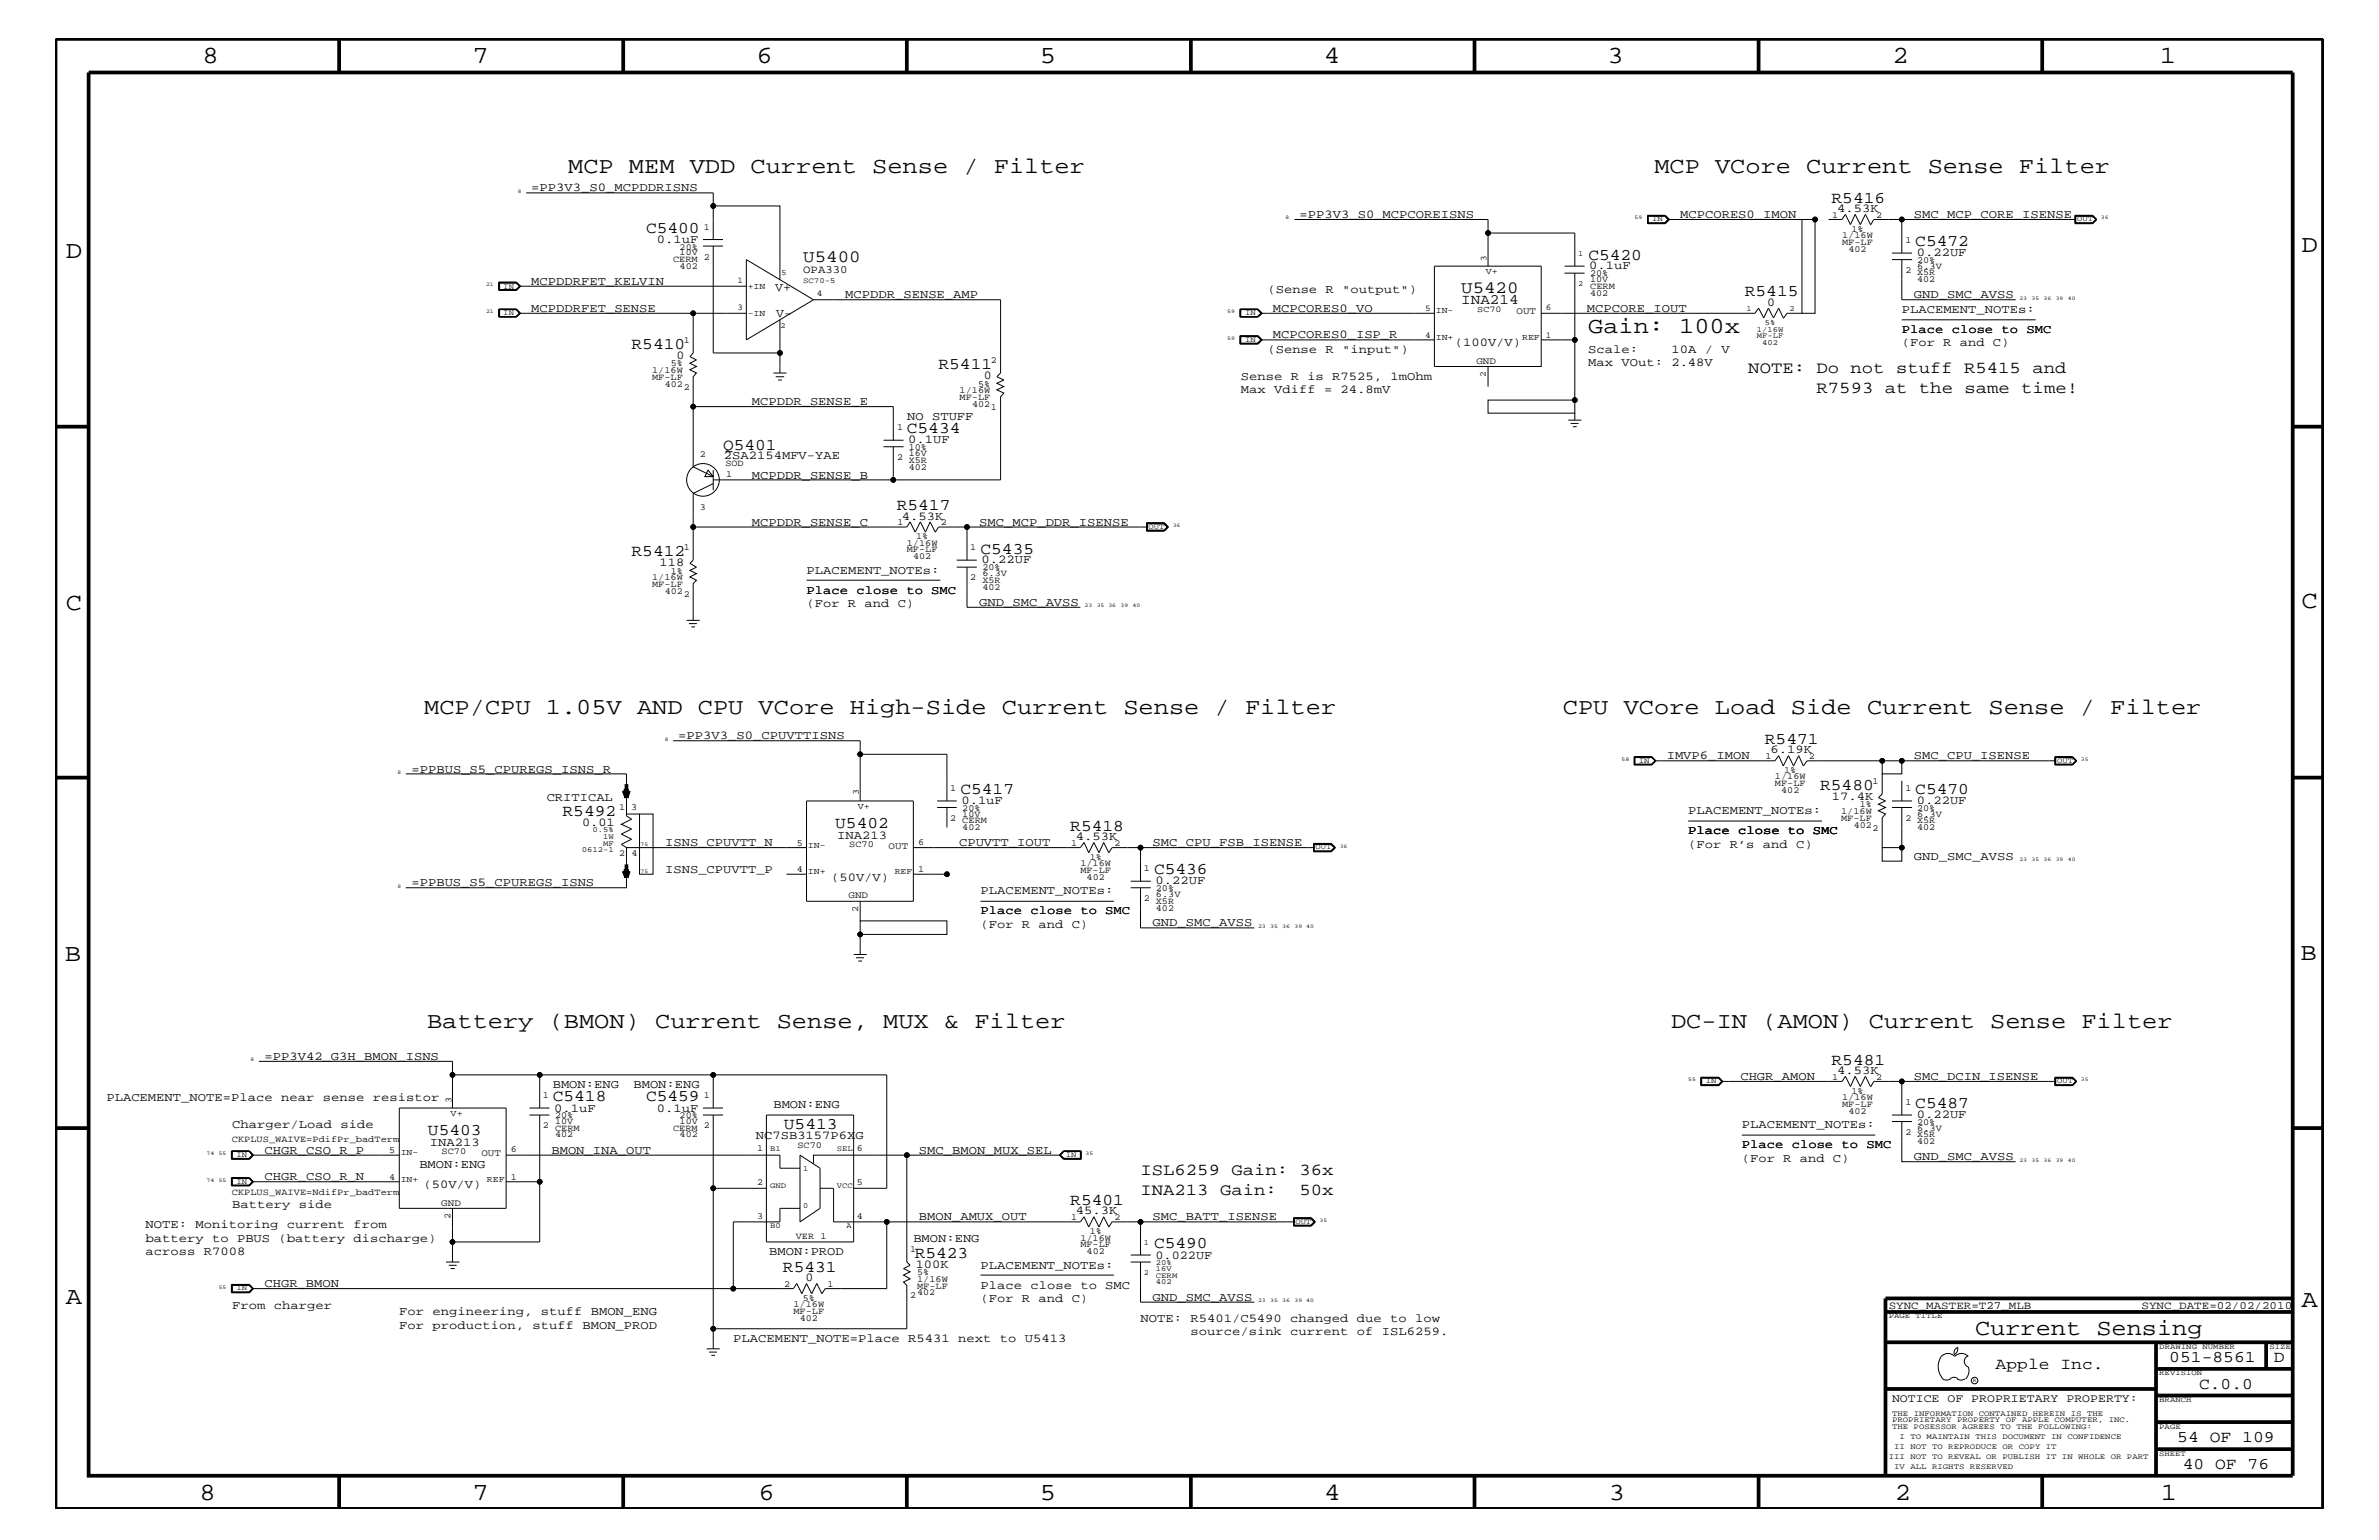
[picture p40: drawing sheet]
<svg xmlns="http://www.w3.org/2000/svg" width="432mm" height="279mm" viewBox="0 0 432 279" stroke-linecap="round" stroke-linejoin="round" font-family="sans-serif">
<defs><g id="words">
<g font-size="4.5">
<text x="36.7" y="11.5">8</text>
<text x="85.8" y="11.5">7</text>
<text x="137.3" y="11.5">6</text>
<text x="188.7" y="11.5">5</text>
<text x="240.3" y="11.5">4</text>
<text x="291.8" y="11.5">3</text>
<text x="343.5" y="11.5">2</text>
<text x="392" y="11.5">1</text>
<text x="11.9" y="46.8">D</text>
<text x="417.7" y="45.7">D</text>
<text x="11.9" y="110.6">C</text>
<text x="417.7" y="110.3">C</text>
<text x="11.8" y="174.3">B</text>
<text x="417.6" y="174.2">B</text>
<text x="11.9" y="236.7">A</text>
<text x="417.7" y="237.1">A</text>
<text x="36.2" y="272.1">8</text>
<text x="85.8" y="272.1">7</text>
<text x="137.7" y="272.1">6</text>
<text x="188.7" y="272.1">5</text>
<text x="240.4" y="272.1">4</text>
<text x="292" y="272.1">3</text>
<text x="343.9" y="272.1">2</text>
<text x="392.2" y="272.1">1</text>
</g>
<g font-size="4.1">
<text x="103.1" y="31.4">MCP MEM VDD Current Sense / Filter</text>
<text x="300.3" y="31.4">MCP VCore Current Sense Filter</text>
<text x="288.3" y="60.4">Gain: 100x</text>
<text x="77" y="129.6">MCP/CPU 1.05V AND CPU VCore High-Side Current Sense / Filter</text>
<text x="283.7" y="129.6">CPU VCore Load Side Current Sense / Filter</text>
<text x="77.5" y="186.5">Battery (BMON) Current Sense, MUX &amp; Filter</text>
<text x="303.3" y="186.5">DC-IN (AMON) Current Sense Filter</text>
<text x="358.5" y="242.3">Current Sensing</text>
</g>
<g font-size="3.1">
<text x="145.8" y="47.6">U5400</text>
<text x="265.2" y="53.2">U5420</text>
</g>
<g font-size="3">
<text x="332.4" y="36.8">R5416</text>
<text x="117.3" y="42.3">C5400</text>
<text x="288.3" y="47.1">C5420</text>
<text x="347.6" y="44.6">C5472</text>
<text x="316.7" y="53.8">R5415</text>
<text x="114.6" y="63.4">R5410</text>
<text x="170.3" y="67">R5411</text>
<text x="317.3" y="67.7">NOTE: Do not stuff R5415 and</text>
<text x="329.7" y="71.3">R7593 at the same time!</text>
<text x="131.2" y="81.6">Q5401</text>
<text x="164.6" y="78.6">C5434</text>
<text x="162.8" y="92.6">R5417</text>
<text x="114.6" y="101">R5412</text>
<text x="178" y="100.4">C5435</text>
<text x="320.3" y="135">R5471</text>
<text x="330.4" y="143.4">R5480</text>
<text x="102.1" y="148.1">R5492</text>
<text x="174.3" y="144">C5417</text>
<text x="347.6" y="144">C5470</text>
<text x="151.6" y="150.1">U5402</text>
<text x="194.3" y="150.7">R5418</text>
<text x="209.5" y="158.6">C5436</text>
<text x="332.4" y="193.2">R5481</text>
<text x="100.3" y="199.8">C5418</text>
<text x="117.3" y="199.8">C5459</text>
<text x="347.6" y="201">C5487</text>
<text x="77.7" y="205.9">U5403</text>
<text x="142.3" y="204.8">U5413</text>
<text x="207" y="213.2">ISL6259 Gain: 36x</text>
<text x="194.3" y="218.6">R5401</text>
<text x="207" y="216.9">INA213 Gain:</text>
<text x="235.9" y="216.9">50x</text>
<text x="209.5" y="226.5">C5490</text>
<text x="142.1" y="230.7">R5431</text>
<text x="166" y="228.2">R5423</text>
<text x="362.2" y="248.4">Apple Inc.</text>
<text x="393.7" y="247.1">051-8561</text>
<text x="399.2" y="252">C.0.0</text>
<text x="412.7" y="247.1">D</text>
<text x="395.2" y="261.6">54 OF 109</text>
<text x="396.2" y="266.6">40 OF 76</text>
</g>
<text font-size="2.6" x="265.2" y="55.2">INA214</text>
<g font-size="2.2">
<text x="96.4" y="34.7">=PP3V3_S0_MCPDDRISNS</text>
<text x="235.9" y="39.6">=PP3V3_S0_MCPCOREISNS</text>
<text x="305" y="39.6">MCPCORES0_IMON</text>
<text x="333.5" y="38.5">4.53K</text>
<text x="347.4" y="39.6">SMC_MCP_CORE_ISENSE</text>
<text x="119.2" y="44.1">0.1uF</text>
<text x="347.9" y="46.5">0.22UF</text>
<text x="96.4" y="51.7">MCPDDRFET_KELVIN</text>
<text x="140.7" y="52.9">V+</text>
<text x="230" y="53.2">(Sense R &quot;output&quot;)</text>
<text x="288.5" y="48.9">0.1uF</text>
<text x="96.4" y="56.6">MCPDDRFET_SENSE</text>
<text x="140.9" y="57.4">V-</text>
<text x="153.4" y="54.1">MCPDDR_SENSE_AMP</text>
<text x="231.1" y="56.6">MCPCORES0_VO</text>
<text x="288" y="56.6">MCPCORE_IOUT</text>
<text x="320.8" y="55.5">0</text>
<text x="345.2" y="56.8">PLACEMENT_NOTEs:</text>
<text x="347.4" y="54.1">GND_SMC_AVSS</text>
<text x="122.8" y="65.1">0</text>
<text x="230" y="64">(Sense R &quot;input&quot;)</text>
<text x="231.1" y="61.4">MCPCORES0_ISP_R</text>
<text x="264.1" y="62.9">(100V/V)</text>
<text x="288.3" y="64">Scale:</text>
<text x="303.4" y="64">10A / V</text>
<text x="345.2" y="62.9">(For R and C)</text>
<text x="345.2" y="60.4">Place close to SMC</text>
<text x="178.6" y="68.8">0</text>
<text x="225.2" y="68.9">Sense R is R7525, 1mOhm</text>
<text x="225.2" y="71.3">Max Vdiff = 24.8mV</text>
<text x="288.3" y="66.5">Max VOut: 2.48V</text>
<text x="136.5" y="73.5">MCPDDR_SENSE_E</text>
<text x="164.7" y="76.2">NO STUFF</text>
<text x="131.4" y="83.3">2SA2154MFV-YAE</text>
<text x="164.8" y="80.5">0.1UF</text>
<text x="136.5" y="86.9">MCPDDR_SENSE_B</text>
<text x="136.5" y="95.4">MCPDDR_SENSE_C</text>
<text x="163.7" y="94.3">4.53K</text>
<text x="177.7" y="95.4">SMC_MCP_DDR_ISENSE</text>
<text x="119.7" y="102.7">118</text>
<text x="146.4" y="107.7">Place close to SMC</text>
<text x="146.4" y="104.1">PLACEMENT_NOTEs:</text>
<text x="178.1" y="102.2">0.22UF</text>
<text x="146.4" y="110.2">(For R and C)</text>
<text x="177.7" y="109.9">GND_SMC_AVSS</text>
<text x="123.1" y="134.1">=PP3V3_S0_CPUVTTISNS</text>
<text x="302.5" y="137.8">IMVP6_IMON</text>
<text x="321.4" y="136.7">6.19K</text>
<text x="347.4" y="137.8">SMC_CPU_ISENSE</text>
<text x="74.7" y="140.2">=PPBUS_S5_CPUREGS_ISNS_R</text>
<text x="99.2" y="145.3">CRITICAL</text>
<text x="105.7" y="149.8">0.01</text>
<text x="174.5" y="145.9">0.1uF</text>
<text x="306.4" y="147.7">PLACEMENT_NOTEs:</text>
<text x="332.5" y="145.1">17.4K</text>
<text x="347.9" y="145.9">0.22UF</text>
<text x="120.7" y="153.5">ISNS_CPUVTT_N</text>
<text x="151.9" y="152.2">INA213</text>
<text x="174.1" y="153.5">CPUVTT_IOUT</text>
<text x="195.3" y="152.4">4.53K</text>
<text x="209.2" y="153.5">SMC_CPU_FSB_ISENSE</text>
<text x="306.4" y="151.3">Place close to SMC</text>
<text x="306.4" y="153.8">(For R’s and C)</text>
<text x="347.4" y="156">GND_SMC_AVSS</text>
<text x="74.7" y="160.8">=PPBUS_S5_CPUREGS_ISNS</text>
<text x="120.7" y="158.4">ISNS_CPUVTT_P</text>
<text x="150.9" y="159.9">(50V/V)</text>
<text x="209.7" y="160.5">0.22UF</text>
<text x="178" y="165.9">Place close to SMC</text>
<text x="178" y="162.2">PLACEMENT_NOTEs:</text>
<text x="178" y="168.3">(For R and C)</text>
<text x="209.2" y="168.1">GND_SMC_AVSS</text>
<text x="48" y="192.3">=PP3V42_G3H_BMON_ISNS</text>
<text x="100.3" y="197.4">BMON:ENG</text>
<text x="115" y="197.4">BMON:ENG</text>
<text x="315.9" y="195.9">CHGR_AMON</text>
<text x="333.5" y="194.8">4.53K</text>
<text x="347.4" y="195.9">SMC_DCIN_ISENSE</text>
<text x="19.3" y="199.8">PLACEMENT_NOTE=Place near sense resistor</text>
<text x="100.6" y="201.7">0.1uF</text>
<text x="119.2" y="201.7">0.1uF</text>
<text x="140.4" y="201">BMON:ENG</text>
<text x="347.9" y="202.9">0.22UF</text>
<text x="42.2" y="204.7">Charger/Load side</text>
<text x="48" y="209.3">CHGR_CSO_R_P</text>
<text x="78" y="208">INA213</text>
<text x="100.1" y="209.3">BMON_INA_OUT</text>
<text x="137.2" y="206.6">NC7SB3157P6XG</text>
<text x="166.8" y="209.3">SMC_BMON_MUX_SEL</text>
<text x="316.1" y="208.3">Place close to SMC</text>
<text x="316.1" y="204.7">PLACEMENT_NOTEs:</text>
<text x="48" y="214.2">CHGR_CSO_R_N</text>
<text x="76.1" y="211.9">BMON:ENG</text>
<text x="76.9" y="215.6">(50V/V)</text>
<text x="316.1" y="210.8">(For R and C)</text>
<text x="347.4" y="210.5">GND_SMC_AVSS</text>
<text x="42.2" y="219.2">Battery side</text>
<text x="166.8" y="221.4">BMON_AMUX_OUT</text>
<text x="195.3" y="220.3">45.3K</text>
<text x="209.2" y="221.4">SMC_BATT_ISENSE</text>
<text x="26.4" y="225.3">battery to PBUS (battery discharge)</text>
<text x="26.4" y="222.9">NOTE: Monitoring current from</text>
<text x="26.4" y="227.7">across R7008</text>
<text x="139.6" y="227.7">BMON:PROD</text>
<text x="165.8" y="225.3">BMON:ENG</text>
<text x="48" y="233.5">CHGR_BMON</text>
<text x="146.2" y="232.4">0</text>
<text x="166.2" y="230.1">100K</text>
<text x="178" y="233.8">Place close to SMC</text>
<text x="178" y="230.2">PLACEMENT_NOTEs:</text>
<text x="209.7" y="228.4">0.022UF</text>
<text x="42.2" y="237.4">From charger</text>
<text x="72.5" y="238.6">For engineering, stuff BMON_ENG</text>
<text x="178" y="236.2">(For R and C)</text>
<text x="207" y="239.9">NOTE: R5401/C5490 changed due to low</text>
<text x="209.2" y="236">GND_SMC_AVSS</text>
<text x="72.5" y="241.1">For production, stuff BMON_PROD</text>
<text x="133.1" y="243.5">PLACEMENT_NOTE=Place R5431 next to U5413</text>
<text x="216.1" y="242.3">source/sink current of ISL6259.</text>
</g>
<text font-size="2.1" x="343.4" y="254.4">NOTICE OF PROPRIETARY PROPERTY:</text>
<g font-size="2">
<text x="145.8" y="49.6">OPA330</text>
<text x="342.8" y="237.4">SYNC_MASTER=T27_MLB</text>
<text x="388.7" y="237.4">SYNC_DATE=02/02/2010</text>
</g>
<g font-size="1.8">
<text x="275.3" y="56.9">OUT</text>
<text x="268" y="66.1">GND</text>
<text x="161.3" y="154">OUT</text>
<text x="154" y="163">GND</text>
<text x="87.4" y="209.7">OUT</text>
<text x="80.1" y="218.8">GND</text>
</g>
<g font-size="1.7">
<text x="127.8" y="41.7">1</text>
<text x="332.6" y="39.5">1</text>
<text x="340.5" y="39.5">2</text>
<text x="122.2" y="47.6">CERM</text>
<text x="123.4" y="45.3">20%</text>
<text x="123.4" y="46.3">10V</text>
<text x="127.8" y="47.1">2</text>
<text x="334.3" y="43.2">1/16W</text>
<text x="334.3" y="44.4">MF-LF</text>
<text x="335.5" y="45.7">402</text>
<text x="336" y="42">1%</text>
<text x="345.9" y="44.1">1</text>
<text x="348" y="47.7">20%</text>
<text x="123.4" y="48.8">402</text>
<text x="288.6" y="53.6">402</text>
<text x="288.6" y="50.2">20%</text>
<text x="288.6" y="51.3">10V</text>
<text x="288.6" y="52.4">CERM</text>
<text x="345.9" y="49.6">2</text>
<text x="348" y="48.8">6.3V</text>
<text x="348" y="51.3">402</text>
<text x="348" y="50">X5R</text>
<text x="124.1" y="62.3">1</text>
<text x="179.8" y="65.9">2</text>
<text x="118.4" y="68.9">MF-LF</text>
<text x="118.4" y="67.7">1/16W</text>
<text x="120.7" y="70.1">402</text>
<text x="121.8" y="66.5">5%</text>
<text x="124.1" y="70.7">2</text>
<text x="174.2" y="71.3">1/16W</text>
<text x="177.5" y="70.1">5%</text>
<text x="174.2" y="72.6">MF-LF</text>
<text x="176.4" y="73.8">402</text>
<text x="179.8" y="74.4">1</text>
<text x="127" y="82.8">2</text>
<text x="162.8" y="83.5">2 X5R</text>
<text x="162.8" y="78">1</text>
<text x="164.9" y="81.6">10%</text>
<text x="164.9" y="82.7">16V</text>
<text x="131.7" y="84.5">SOD</text>
<text x="131.8" y="86.5">1</text>
<text x="164.9" y="85.2">402</text>
<text x="127" y="92.6">3</text>
<text x="162.9" y="95.2">1</text>
<text x="170.8" y="95.2">2</text>
<text x="124.1" y="99.9">1</text>
<text x="164.6" y="100.2">MF-LF</text>
<text x="164.6" y="99">1/16W</text>
<text x="165.7" y="101.4">402</text>
<text x="166.3" y="97.7">1%</text>
<text x="176.1" y="99.9">1</text>
<text x="118.4" y="106.5">MF-LF</text>
<text x="118.4" y="105.3">1/16W</text>
<text x="120.7" y="107.7">402</text>
<text x="121.8" y="104.1">1%</text>
<text x="176.1" y="105.3">2</text>
<text x="178.3" y="104.6">6.3V</text>
<text x="178.3" y="105.8">X5R</text>
<text x="178.3" y="103.5">20%</text>
<text x="178.3" y="107">402</text>
<text x="124.1" y="108.3">2</text>
<text x="320.5" y="137.7">1</text>
<text x="328.3" y="137.7">2</text>
<text x="172.5" y="143.5">1</text>
<text x="322.2" y="141.4">1/16W</text>
<text x="322.2" y="142.6">MF-LF</text>
<text x="323.3" y="143.9">402</text>
<text x="323.8" y="140.2">1%</text>
<text x="339.9" y="142.3">1</text>
<text x="345.9" y="143.5">1</text>
<text x="112.4" y="147">1 3</text>
<text x="155.9" y="144.3" transform="rotate(-90 155.9 144.3)">3</text>
<text x="172.5" y="149">2</text>
<text x="174.7" y="148.2">10V</text>
<text x="174.7" y="147.1">20%</text>
<text x="174.7" y="149.4">CERM</text>
<text x="334.2" y="149">MF-LF</text>
<text x="334.2" y="147.7">1/16W</text>
<text x="337.6" y="146.5">1%</text>
<text x="345.9" y="149">2</text>
<text x="348" y="148.2">6.3V</text>
<text x="348" y="149.4">X5R</text>
<text x="348" y="147.1">20%</text>
<text x="112.4" y="155.4">2</text>
<text x="114.6" y="155.4">4</text>
<text x="144.6" y="153.4">5</text>
<text x="154.1" y="153.7">SC70</text>
<text x="166.6" y="153.3">6</text>
<text x="174.7" y="150.7">402</text>
<text x="194.4" y="153.4">1</text>
<text x="197.8" y="156">1%</text>
<text x="202.3" y="153.4">2</text>
<text x="336.5" y="150.1">402</text>
<text x="339.9" y="150.7">2</text>
<text x="348" y="150.7">402</text>
<text x="144.6" y="158.3">4</text>
<text x="166.6" y="158.3">1</text>
<text x="196.1" y="157.2">1/16W</text>
<text x="196.1" y="158.4">MF-LF</text>
<text x="197.2" y="159.6">402</text>
<text x="207.6" y="158">1</text>
<text x="209.8" y="161.7">20%</text>
<text x="155.8" y="165.5" transform="rotate(-90 155.8 165.5)">2</text>
<text x="207.6" y="163.5">2 X5R</text>
<text x="209.8" y="162.8">6.3V</text>
<text x="209.8" y="165.2">402</text>
<text x="332.6" y="195.9">1</text>
<text x="340.5" y="195.9">2</text>
<text x="82" y="200.1" transform="rotate(-90 82 200.1)">3</text>
<text x="98.6" y="199.2">1</text>
<text x="100.8" y="204">10V</text>
<text x="100.8" y="202.9">20%</text>
<text x="123.4" y="202.9">20%</text>
<text x="123.4" y="204">10V</text>
<text x="127.8" y="199.2">1</text>
<text x="334.3" y="200.9">MF-LF</text>
<text x="334.3" y="199.6">1/16W</text>
<text x="335.5" y="202">402</text>
<text x="336" y="198.4">1%</text>
<text x="345.9" y="200.4">1</text>
<text x="42.1" y="207.1">CKPLUS_WAIVE=PdifPr_badTerm</text>
<text x="70.6" y="209.2">5</text>
<text x="80.1" y="209.4">SC70</text>
<text x="92.7" y="209.1">6</text>
<text x="98.6" y="204.7">2</text>
<text x="100.8" y="205.2">CERM</text>
<text x="100.8" y="206.4">402</text>
<text x="122.2" y="205.2">CERM</text>
<text x="123.4" y="206.4">402</text>
<text x="127.8" y="204.7">2</text>
<text x="137.4" y="208.9">1</text>
<text x="144.7" y="208.3">SC70</text>
<text x="155.5" y="208.9">6</text>
<text x="345.9" y="205.9">2</text>
<text x="348" y="205.2">6.3V</text>
<text x="348" y="204.1">20%</text>
<text x="348" y="207.6">402</text>
<text x="348" y="206.4">X5R</text>
<text x="70.6" y="214.1">4</text>
<text x="92.7" y="214.1">1</text>
<text x="137.4" y="215">2</text>
<text x="155.5" y="215">5</text>
<text x="42.1" y="216.9">CKPLUS_WAIVE=NdifPr_badTerm</text>
<text x="81.8" y="221.2" transform="rotate(-90 81.8 221.2)">2</text>
<text x="137.4" y="221.1">3</text>
<text x="155.5" y="221.1">4</text>
<text x="194.4" y="221.3">1</text>
<text x="202.3" y="221.3">2</text>
<text x="144.4" y="224.8">VER 1</text>
<text x="165.2" y="227.1">1</text>
<text x="196.1" y="225.1">1/16W</text>
<text x="196.1" y="226.3">MF-LF</text>
<text x="197.2" y="227.5">402</text>
<text x="197.8" y="223.9">1%</text>
<text x="142.3" y="233.5">2</text>
<text x="150.2" y="233.5">1</text>
<text x="166.5" y="233.8">MF-LF</text>
<text x="166.5" y="232.6">1/16W</text>
<text x="166.5" y="231.3">5%</text>
<text x="144" y="237.2">1/16W</text>
<text x="144" y="238.4">MF-LF</text>
<text x="145.2" y="239.6">402</text>
<text x="145.7" y="236">5%</text>
<text x="165.2" y="235.6">2</text>
<text x="166.5" y="235">402</text>
</g>
<g font-size="1.6">
<text x="269.8" y="47.4" transform="rotate(-90 269.8 47.4)">3</text>
<text x="133.9" y="51.3">1</text>
<text x="135.7" y="52.4">+IN</text>
<text x="148.3" y="53.8">4</text>
<text x="269.7" y="49.7">V+</text>
<text x="133.9" y="56.2">3</text>
<text x="135.7" y="57.3">-IN</text>
<text x="258.7" y="56.4">5</text>
<text x="260.6" y="56.8">IN-</text>
<text x="268.1" y="56.7">SC70</text>
<text x="280.6" y="56.3">6</text>
<text x="258.7" y="61.3">4</text>
<text x="260.6" y="61.7">IN+</text>
<text x="276.3" y="61.7">REF</text>
<text x="280.6" y="61.3">1</text>
<text x="269.7" y="68.4" transform="rotate(-90 269.7 68.4)">2</text>
<text x="155.7" y="146.8">V+</text>
<text x="146.6" y="153.8">IN-</text>
<text x="146.6" y="158.6">IN+</text>
<text x="162.4" y="158.6">REF</text>
<text x="81.8" y="202.6">V+</text>
<text x="72.7" y="209.6">IN-</text>
<text x="72.7" y="214.4">IN+</text>
<text x="88.4" y="214.4">REF</text>
</g>
<g font-size="1.4">
<text x="299.9" y="40.2">IN</text>
<text x="377" y="40.2">OUT</text>
<text x="286.4" y="46.5">1</text>
<text x="91.4" y="52.4">IN</text>
<text x="141.8" y="50">5</text>
<text x="145.8" y="51.3">SC70-5</text>
<text x="286.4" y="51.9">2</text>
<text x="91.4" y="57.2">IN</text>
<text x="141.6" y="59.5">2</text>
<text x="226" y="57.2">IN</text>
<text x="317" y="56.4">1</text>
<text x="320.3" y="59">5%</text>
<text x="324.8" y="56.4">2</text>
<text x="226" y="62">IN</text>
<text x="318.9" y="61.4">MF-LF</text>
<text x="318.9" y="60.2">1/16W</text>
<text x="319.9" y="62.6">402</text>
<text x="208.4" y="96">OUT</text>
<text x="297.4" y="138.4">IN</text>
<text x="373.4" y="138.4">OUT</text>
<text x="105.6" y="154.6">0612-1</text>
<text x="107.5" y="151">0.5%</text>
<text x="109.5" y="153.4">MF</text>
<text x="109.5" y="152.2">1W</text>
<text x="238.8" y="154.1">OUT</text>
<text x="309.6" y="196.5">IN</text>
<text x="373.4" y="196.5">OUT</text>
<text x="42.9" y="209.9">IN</text>
<text x="139.8" y="208.9">B1</text>
<text x="151.9" y="208.9">SEL</text>
<text x="193.5" y="209.9">IN</text>
<text x="42.9" y="214.7">IN</text>
<text x="139.8" y="215.6">GND</text>
<text x="145.8" y="212.5">1</text>
<text x="151.9" y="215.6">VCC</text>
<text x="145.8" y="219.2">0</text>
<text x="139.8" y="222.9">B0</text>
<text x="153.7" y="222.9">A</text>
<text x="207.6" y="225.9">1</text>
<text x="235.1" y="222">OUT</text>
<text x="207.6" y="231.3">2</text>
<text x="209.8" y="230.7">16V</text>
<text x="209.8" y="229.6">20%</text>
<text x="209.8" y="233">402</text>
<text x="209.8" y="231.8">CERM</text>
<text x="42.9" y="234.1">IN</text>
<text x="342.8" y="239.2">PAGE TITLE</text>
<text x="391.9" y="244.7">DRAWING NUMBER</text>
<text x="411.9" y="244.7">SIZE</text>
<text x="391.9" y="249.5">REVISION</text>
<text x="343.4" y="256.8">THE INFORMATION CONTAINED HEREIN IS THE</text>
<text x="391.9" y="254.4">BRANCH</text>
<text x="343.4" y="259.3">THE POSESSOR AGREES TO THE FOLLOWING:</text>
<text x="343.4" y="258">PROPRIETARY PROPERTY OF APPLE COMPUTER, INC.</text>
<text x="343.8" y="262.9">II NOT TO REPRODUCE OR COPY IT</text>
<text x="344.8" y="261.1">I TO MAINTAIN THIS DOCUMENT IN CONFIDENCE</text>
<text x="391.9" y="259.3">PAGE</text>
<text x="342.8" y="264.7">III NOT TO REVEAL OR PUBLISH IT IN WHOLE OR PART</text>
<text x="343.8" y="266.6">IV ALL RIGHTS RESERVED</text>
<text x="391.9" y="264.1">SHEET</text>
</g>
<g font-size="1">
<text x="94" y="35">8</text>
<text x="233.3" y="39.8">8</text>
<text x="296.7" y="39.8">59</text>
<text x="381.3" y="39.8">36</text>
<text x="88.2" y="51.9">21</text>
<text x="88.2" y="56.8">21</text>
<text x="222.8" y="56.8">59</text>
<text x="366.5" y="54.4">23</text>
<text x="368.7" y="54.4">35</text>
<text x="370.9" y="54.4">36</text>
<text x="373.1" y="54.4">39</text>
<text x="375.3" y="54.4">40</text>
<text x="222.8" y="61.7">59</text>
<text x="212.9" y="95.6">36</text>
<text x="196.9" y="110.2">23</text>
<text x="199.1" y="110.2">35 36</text>
<text x="203.4" y="110.2">39</text>
<text x="205.6" y="110.2">40</text>
<text x="120.6" y="134.4">8</text>
<text x="72.1" y="140.4">8</text>
<text x="294.3" y="138">58</text>
<text x="377.7" y="138">35</text>
<text x="116.2" y="153.5">75</text>
<text x="243.2" y="153.8">36</text>
<text x="72.1" y="161.1">8</text>
<text x="116.2" y="158.4">75</text>
<text x="366.5" y="156.2">23</text>
<text x="368.7" y="156.2">35</text>
<text x="370.9" y="156.2">36</text>
<text x="373.1" y="156.2">39</text>
<text x="375.3" y="156.2">40</text>
<text x="228.3" y="168.3">23</text>
<text x="230.5" y="168.3">35</text>
<text x="232.7" y="168.3">36</text>
<text x="235" y="168.3">39 40</text>
<text x="45.5" y="192.6">8</text>
<text x="306.4" y="196.2">55</text>
<text x="377.7" y="196.2">35</text>
<text x="37.5" y="209.6">74</text>
<text x="39.7" y="209.6">55</text>
<text x="197" y="209.6">35</text>
<text x="37.5" y="214.4">74</text>
<text x="39.7" y="214.4">55</text>
<text x="366.5" y="210.8">23</text>
<text x="368.7" y="210.8">35</text>
<text x="370.9" y="210.8">36</text>
<text x="373.1" y="210.8">39</text>
<text x="375.3" y="210.8">40</text>
<text x="239.5" y="221.7">35</text>
<text x="39.7" y="233.8">55</text>
<text x="228.3" y="236.2">23</text>
<text x="230.5" y="236.2">35</text>
<text x="232.7" y="236.2">36</text>
<text x="235" y="236.2">39 40</text>
<text x="358.1" y="250.7">R</text>
</g>
</g></defs>
<g fill="none" stroke="#000" stroke-width=".18">
<path d="M95.5 35h34v8.5M129.5 37.4h12.1v13.3M235 39.8h35.1v8.5M299 39.1h3.3l.6 .7-.6 .7h-3.3M299 39.1h3.3l.7 .7-.7 .8h-3.3zM299.1 39.2h3.1l.6 .6M299.1 39.1v1.4M302.2 39.1l.7 .7-.7 .7M302.8 39.8l-.6 .6h-3.1M302.8 39.8h26.6M327.1 39.8h2.3v17h-2.3zM331.9 39.8h2.4l.6-.9 1 1.9 .8-1.9 1 1.9 .9-1.9 .9 1.9"/>
<path d="M345.2 39.8h-5.1l-.6 1M376.6 39.1h3.2l.8 .7-.8 .8h-3.2zM376.7 39.1h3.1l.7 .7-.7 .7h-3.1zM376.8 39.8h-31.6v6.1M376.8 39.2h3l.6 .6-.6 .6h-3zM90.5 51.2h3.2l.8 .7-.8 .8h-3.2zM90.6 56.2h3.1l.6 .6M90.6 52.7v-1.4h3.1l.7 .6-.7 .8M90.6 56.1v1.4M90.6 51.3h3.1l.6 .6M90.7 51.3v1.2h2.9l.7-.6M90.7 56.2v1.2"/>
<path d="M93.6 56.2l.7 .6M93.6 51.3l.7 .6M93.7 56.1h-3.2v1.4h3.2M93.7 56.1l.8 .7-.8 .7M93.7 56.1l.7 .7-.7 .7M94.3 56.8l-.7 .6M94.3 56.8l-.6 .6h-3.1M94.3 56.8h41.2M94.3 51.9l-.6 .7h-3.1M94.3 51.9h41.2M125.8 56.8v7.2l-.6 .7 1.2 .6-1.2 .6 1.2 .6-1.2 .6 1.2 .6-.6 .7v16.3l3.7 1.8M127.6 44.6h3.6"/>
<path d="M127.6 43.5h3.6M129.5 44.6v19.4h12.1M141.6 58v9.7M147.7 54.4l-12.2-7.3v14.6l12.2-7.3h33.9v13.3l-.7 .7 1.3 .5-1.3 .6 1.3 .6-1.3 .6 1.3 .6-.6 .7v15.1h-19.5v-6M225 56.1h3.3l.8 .7-.8 .7h-3.3zM225.1 57.4h3.2M225.1 56.2h3.2M225.1 56.1v1.4M225.2 56.2v1.2M228.3 56.2l.6 .6-.6 .6M228.3 56.1l.7 .7-.7 .7M228.3 56.2l.6 .6"/>
<path d="M228.9 56.8h31.5M228.9 56.8l-.6 .6M260.4 48.3h19.3v18.2h-19.3zM270.1 42.3h15.7v6M279.7 56.8h38.8l.7-.9 .9 1.8 .9-1.8 .9 1.8 .9-1.8 .9 1.8M284 48.3h3.6M284 49.6h3.6M285.8 49.6v23M327.1 56.8h-2.7l-.7 1M343.4 47.1h3.6M343.4 45.9h3.6M345.2 47.1v7.3h20.6"/>
<path d="M345.2 58h24.3M125.8 73.8h36.3v6.1M140.4 67.7h2.3M140.8 68.4h1.5M141.2 68.9h.7M160.4 79.9h3.6M225 60.9h3.3l.8 .8-.8 .7h-3.3zM225.2 61.1h3.1l.6 .6-.6 .6h-3.1zM228.3 61h-3.2v1.3h3.2M228.3 61l.6 .7-.6 .6M228.3 61l.7 .7-.7 .6M228.9 61.7h31.5"/>
<path d="M270.1 72.6h15.7v2.4h-15.7zM270.1 66.5v3.6M279.7 61.7h6.1M284.6 76.2h2.4M285.1 76.8h1.4M285.5 77.4h.7M285.8 75v1.2M125.8 95.6v6l-.6 .6 1.2 .7-1.2 .6 1.2 .6-1.2 .6 1.2 .6-.6 .6v6.7M128.5 85.3l1 1.2h-1.6zM129.5 87.7l-3.7 1.8v6.1h38.8l.6-.9 .9 1.8 .9-1.8 1 1.8 .8-1.8 1 1.8 .5-.9h38M129.5 85.3v3.6M129.5 87.1h32.6"/>
<path d="M160.4 81.1h3.6M175.5 95.6v6M208.1 94.9h3.2l.8 .7-.8 .8h-3.2zM208.2 94.9h3.1l.6 .7-.6 .6h-3.1zM208.3 96.2v-1.2h2.9l.6 .6-.6 .6M211.3 94.9l.7 .7-.7 .7h-3.2M124.6 112.6h2.4M125.1 113.1h1.4M125.5 113.7h.7M146.4 105.3h24.3M173.7 102.9h3.6M173.7 101.6h3.6"/>
<path d="M175.5 102.9v7.3h20.6M122.2 134.4h33.9v2.4M296.6 137.3h3.2l.8 .7-.8 .8h-3.2zM296.7 137.4h3.1l.7 .6-.7 .7h-3.1zM296.8 137.4h3l.6 .6-.6 .6h-3zM300.4 138h21.8l.6-.9 .9 1.9 .9-1.9 .9 1.9 1-1.9 .8 1.9 .7-1h13.6M341.6 138h3.6v2.4h-3.6zM345.2 138h27.9M373 137.3h3.2l.7 .7-.7 .8h-3.2zM373 137.4h3.2l.7 .6-.7 .7h-3.2zM373.1 137.4h3.1l.6 .6-.6 .6h-3.1zM73.7 140.4h40v7.6l.9 .6-1.8 .9 1.8 .9-1.8 .9 1.8 1-1.8 .9 .9 .6"/>
<path d="M113.7 147.7h2.4M116.1 147.7h2.4v10.9h-2.4zM142.7 158.6h3.7M146.4 153.8h-32.7v7.3h-40M146.4 145.3h19.4v18.2h-19.4zM156.1 145.3v-8.5h15.8v8.5M165.8 153.8h30.3l.7-.9 .8 1.8 .9-1.8 1 1.8 .8-1.8 1 1.8 .5-.9h5.2M165.8 158.6h6.1M170.1 146.5h3.6M170.1 145.3h3.6M171.9 146.5v3.6M205.2 159.9h3.7"/>
<path d="M238.4 153h3.2l.8 .8-.8 .7h-3.2zM238.4 154.5h3.2M238.4 153.1h3.2M238.5 153.8h-31.5v6.1M238.5 153.2h3.1l.5 .6-.5 .6h-3.1M238.5 153.1v1.4M241.6 153.1l.7 .7-.7 .7M241.6 153.1l.6 .7-.6 .7M306.4 149h24.3M341.6 153.8h3.6v2.4h-3.6zM341.6 140.4v3.6l-.6 .7 1.2 .6-1.2 .6 1.2 .6-1.2 .6 1.2 .6-.6 .7v5.4M343.4 146.5h3.6"/>
<path d="M343.4 145.3h3.6M345.2 141.7v3.6M345.2 146.5v7.3M154.9 173.2h2.4M155.4 173.8h1.4M155.8 174.4h.7M156.1 167.1h15.8v2.4h-15.8zM156.1 163.5v3.6M156.1 169.5v3.7M178 163.5h24.2M205.2 161.1h3.7M207 161.1v7.2h20.7"/>
<path d="M47 192.6h35.1v8.4M82.1 195h15.9v6M98 195h31.5v6M129.5 195h31.5v20.6h-6.1M308.7 195.4h3.3l.7 .8-.7 .8h-3.3zM308.9 195.6h3l.6 .6-.6 .6h-3zM311.9 195.5h-3.1v1.4h3.1M311.9 195.5l.7 .7-.7 .7M311.9 195.5l.8 .7M312.5 196.2h21.8l.6-.9 1 1.8 .8-1.8 1 1.8 .9-1.8 .9 1.8M312.7 196.2l-.8 .7M345.2 196.2h-5.1l-.6 1"/>
<path d="M373 195.4h3.2l.7 .8-.7 .8h-3.2zM373 195.5h3.2l.7 .7-.7 .7h-3.2zM373.1 196.2h-27.9v6.1M373.1 195.6h3.1l.6 .6-.6 .6h-3.1zM42 208.8h3.3l.7 .8-.7 .7h-3.3zM42 213.6h3.3l.7 .8-.7 .8h-3.3zM42.1 208.8v1.5h3.1l.8-.7M42.1 210.2h3.1M42.1 208.9h3.1M42.2 208.9v1.3M42.2 213.8h3l.6 .6-.6 .6h-3zM45.2 213.7h-3.1v1.4h3.1"/>
<path d="M45.2 213.7l.7 .7-.7 .7M45.2 213.7l.8 .7M45.2 208.9l.7 .7-.7 .6M45.2 208.8l.8 .8M45.2 208.9l.6 .7M45.8 209.6h26.7M45.8 214.4h26.7M45.8 209.6l-.6 .6M46 214.4l-.8 .7M72.5 201h19.4v18.2h-19.4zM82.1 219.2v9.8M91.9 209.6h49.7v2.3h3.6"/>
<path d="M91.9 214.4h6.1M96.1 202.3h3.6M96.1 201h3.6M98 202.3v23h-15.9M127.6 202.3h3.6M127.6 201h3.6M129.5 202.3v42.4M129.5 215.6h9.6M139.1 202.3h15.8v23h-15.8zM145.2 219.2h-3.6v2.5h-8.5v12.1M145.2 209.6l3.6 2.3v7.3l-3.6 2.5zM148.8 215.6h2.5v6.1h44.8l.7-.9 .8 1.8 .9-1.8 1 1.8 .8-1.8 1 1.8 .5-.9h5.2"/>
<path d="M164.6 209.6h-16.9v1.5M192.3 209.6l.7-.8h3.3v1.5h-3.3zM192.4 209.6h-27.8v19.4l.6 .6-1.2 .6 1.2 .5-1.2 .6 1.2 .7-1.2 .6 .6 .6v7.9h-35.1M192.4 209.6l.7 .6M192.4 209.6l.6 .6h3.2M193 208.8l-.6 .8 .6 .7h3.2v-1.5M193.1 208.9l-.7 .7M196.1 208.9v1.3M196.2 208.9h-3.2l-.6 .7M316.1 205.9h24.3M343.4 202.3h3.6M343.4 203.5h3.6"/>
<path d="M345.2 203.5v7.3h20.6M42 233h3.3l.7 .8-.7 .8h-3.3zM42.2 233.2h3l.6 .6-.6 .6h-3zM45.2 233.1l.7 .7-.7 .7M45.2 233.1h-3.1v1.4h3.1M45.2 233.1l.8 .7M46 233.8l-.8 .7M80.9 229h2.5M81.4 229.6h1.5M81.8 230.2h.8M161 221.7v12.1h-11.2l-.6 .9-.9-1.8-1 1.8-.9-1.8-.9 1.8-.9-1.8-.6 .9h-98.2M178 231.3h24.2"/>
<path d="M205.2 229h3.7M205.2 227.7h3.7M207 229v7.2h20.7M234.8 220.9h3.2l.8 .8-.8 .7h-3.2zM234.8 222.4h3.2M234.8 221h3.2M234.9 221v1.4M235 221.7h-28v6M235 221.1h2.9l.6 .6-.6 .6h-2.9zM238 221l.7 .7-.7 .7M238 221l.6 .7-.6 .7M128.3 244.7h2.3"/>
<path d="M128.7 245.3h1.4M129.1 245.9h.7M352.3 246.1a1.69 1.69 0 0 1 2.5 0 1.72 1.72 0 0 1 2.4 0M352.4 246a3.2 3.2 0 0 0 .4 4.3l.8 .1 .4-.2M354 250.2l.7-.3 .7 .3M355.2 250.2l.7 .2 .7-.2M355.3 244.4v.3a1.18 1.18 0 0 1-.6 1.1M355.4 244.4a.99 .99 0 0 0-.6 1.4M357.2 246a1.04 1.04 0 0 0-.7 1 1.04 1.04 0 0 0 .7 1M357.3 248l.1 .7a2.11 2.11 0 0 1-.6 1.5"/>
<circle cx="129.5" cy="37.4" r=".42"/>
<circle cx="329.4" cy="39.8" r=".42"/>
<circle cx="345.2" cy="39.8" r=".42"/>
<circle cx="125.8" cy="56.8" r=".42"/>
<circle cx="270.1" cy="42.3" r=".42"/>
<circle cx="125.8" cy="73.8" r=".42"/>
<circle cx="141.6" cy="64" r=".42"/>
<circle cx="285.8" cy="61.7" r=".42"/>
<circle cx="285.8" cy="72.6" r=".42"/>
<circle cx="125.8" cy="95.6" r=".42"/>
<circle cx="127.6" cy="87.1" r="2.96"/>
<circle cx="162.1" cy="87.1" r=".42"/>
<circle cx="175.5" cy="95.6" r=".42"/>
<circle cx="156.1" cy="136.8" r=".42"/>
<circle cx="341.6" cy="138" r=".42"/>
<circle cx="345.2" cy="138" r=".42"/>
<circle cx="171.9" cy="158.6" r=".42"/>
<circle cx="207" cy="153.8" r=".42"/>
<circle cx="345.2" cy="153.8" r=".42"/>
<circle cx="156.1" cy="169.5" r=".42"/>
<circle cx="82.1" cy="195" r=".42"/>
<circle cx="98" cy="195" r=".42"/>
<circle cx="129.5" cy="195" r=".42"/>
<circle cx="345.2" cy="196.2" r=".42"/>
<circle cx="98" cy="214.4" r=".42"/>
<circle cx="129.5" cy="215.6" r=".42"/>
<circle cx="164.6" cy="209.6" r=".42"/>
<circle cx="82.1" cy="225.3" r=".42"/>
<circle cx="133.1" cy="233.8" r=".42"/>
<circle cx="161" cy="221.7" r=".42"/>
<circle cx="207" cy="221.7" r=".42"/>
<circle cx="129.5" cy="241.1" r=".42"/>
<circle cx="358.4" cy="250.5" r=".59"/>
</g>
<g fill="none" stroke="#000" stroke-width=".68" stroke-linecap="butt">
<path d="M10.1 7.1h411.5v266.7h-411.5zM16.1 13.2h400v254.5h-400zM61.6 7.1v6.1M113.1 7.1v6.1M164.6 7.1v6.1M216.2 7.1v6.1M267.6 7.1v6.1M319.2 7.1v6.1M370.7 7.1v6.1M10.1 77.4h6M416.1 77.4h5.5M10.1 141.1h6"/>
<path d="M113.2 143.5h.9l-.4 1.2zM113.2 158h.9l-.4 1.2zM113.3 143.5l.4 1.2M113.3 158l.4 1.2M113.5 143.5l.2 1.2M113.5 158l.2 1.2M113.7 142.3v2.4M113.7 156.8v2.4M113.8 143.5l-.1 1.2M113.8 158l-.1 1.2M114 143.5l-.3 1.2M114 158l-.3 1.2"/>
<path d="M416.1 141.1h5.5M10.1 204.7h6M416.1 204.7h5.5M342.2 238h73.9M416.1 235.6h-73.9v32.1M342.2 243.5h73.9M342.2 252h49.1M391.3 243.5v24.2M391.3 258h24.8M391.3 253.2h24.8M391.3 248.4h24.8M411.3 243.5v4.9"/>
<path d="M61.6 267.7v6.1M113.1 267.7v6.1M164.6 267.7v6.1M216.2 268v5.8M267.6 267.7v6.1M319.2 267.7v6.1M370.7 267.7v6.1M391.3 262.9h24.8"/>
</g>
<g fill="#000">
<circle cx="129.5" cy="37.4" r=".42"/>
<circle cx="329.4" cy="39.8" r=".42"/>
<circle cx="345.2" cy="39.8" r=".42"/>
<circle cx="125.8" cy="56.8" r=".42"/>
<circle cx="270.1" cy="42.3" r=".42"/>
<circle cx="125.8" cy="73.8" r=".42"/>
<circle cx="141.6" cy="64" r=".42"/>
<circle cx="285.8" cy="61.7" r=".42"/>
<circle cx="285.8" cy="72.6" r=".42"/>
<circle cx="125.8" cy="95.6" r=".42"/>
<circle cx="162.1" cy="87.1" r=".42"/>
<circle cx="175.5" cy="95.6" r=".42"/>
<circle cx="156.1" cy="136.8" r=".42"/>
<circle cx="341.6" cy="138" r=".42"/>
<circle cx="345.2" cy="138" r=".42"/>
<circle cx="171.9" cy="158.6" r=".42"/>
<circle cx="207" cy="153.8" r=".42"/>
<circle cx="345.2" cy="153.8" r=".42"/>
<circle cx="156.1" cy="169.5" r=".42"/>
<circle cx="82.1" cy="195" r=".42"/>
<circle cx="98" cy="195" r=".42"/>
<circle cx="129.5" cy="195" r=".42"/>
<circle cx="345.2" cy="196.2" r=".42"/>
<circle cx="98" cy="214.4" r=".42"/>
<circle cx="129.5" cy="215.6" r=".42"/>
<circle cx="164.6" cy="209.6" r=".42"/>
<circle cx="82.1" cy="225.3" r=".42"/>
<circle cx="133.1" cy="233.8" r=".42"/>
<circle cx="161" cy="221.7" r=".42"/>
<circle cx="207" cy="221.7" r=".42"/>
<circle cx="129.5" cy="241.1" r=".42"/>
</g>
<use href="#words"/>
</svg>
